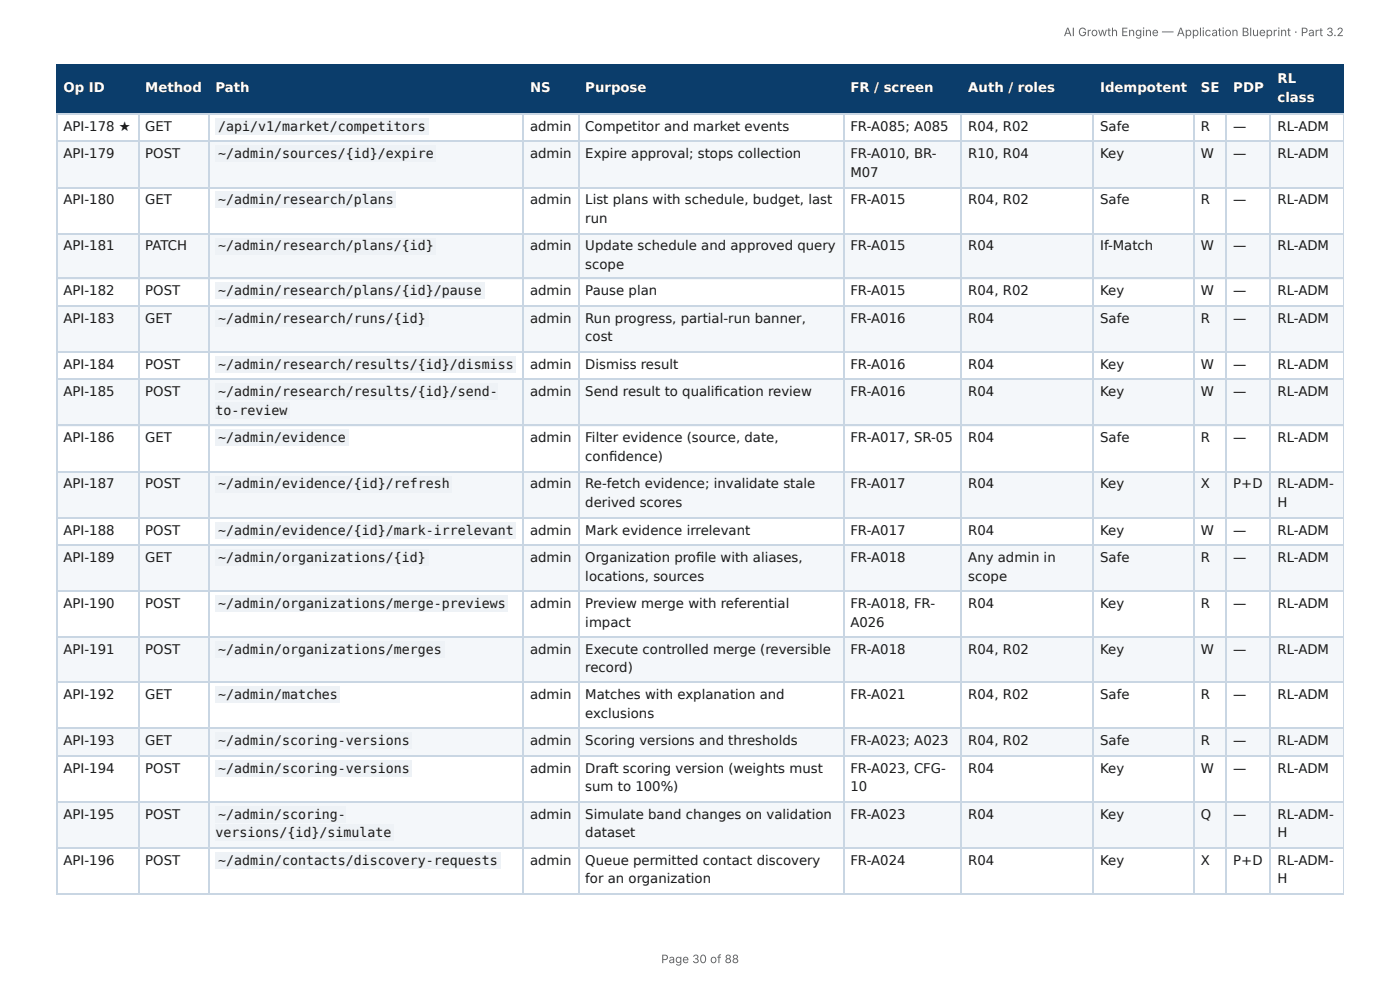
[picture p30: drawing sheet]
<svg xmlns="http://www.w3.org/2000/svg" width="297mm" height="210mm" viewBox="0 0 297 210" stroke-linecap="round" stroke-linejoin="round" font-family="sans-serif">
<defs><g id="words">
<g font-size="2.8" fill="#fff">
<text x="271.3" y="17.7">RL</text>
<text x="13.5" y="19.6">Op ID</text>
<text x="30.9" y="19.6">Method</text>
<text x="45.8" y="19.6">Path</text>
<text x="112.6" y="19.6">NS</text>
<text x="124.3" y="19.6">Purpose</text>
<text x="180.6" y="19.6">FR / screen</text>
<text x="205.7" y="19.6">Auth / roles</text>
<text x="233.7" y="19.6">Idempotent</text>
<text x="255.1" y="19.6">SE</text>
<text x="261.9" y="19.6">PDP</text>
<text x="271.3" y="21.7">class</text>
</g>
<g font-size="2.8" fill="#1a1a1a">
<text x="13.5" y="27.8">API-178 ★</text>
<text x="30.9" y="27.8">GET</text>
<text x="46.3" y="27.8">/api/v1/market/competitors</text>
<text x="112.6" y="27.8">admin</text>
<text x="124.3" y="27.8">Competitor and market events</text>
<text x="180.6" y="27.8">FR-A085; A085</text>
<text x="205.7" y="27.8">R04, R02</text>
<text x="233.7" y="27.8">Safe</text>
<text x="255.1" y="27.8">R</text>
<text x="261.9" y="27.8">—</text>
<text x="271.3" y="27.8">RL-ADM</text>
<text x="13.5" y="33.6">API-179</text>
<text x="30.9" y="33.6">POST</text>
<text x="46.3" y="33.6">~/admin/sources/{id}/expire</text>
<text x="112.6" y="33.6">admin</text>
<text x="124.3" y="33.6">Expire approval; stops collection</text>
<text x="180.6" y="33.6">FR-A010, BR-</text>
<text x="205.7" y="33.6">R10, R04</text>
<text x="233.7" y="33.6">Key</text>
<text x="255.1" y="33.6">W</text>
<text x="261.9" y="33.6">—</text>
<text x="271.3" y="33.6">RL-ADM</text>
<text x="180.6" y="37.6">M07</text>
<text x="13.5" y="43.4">API-180</text>
<text x="30.9" y="43.4">GET</text>
<text x="46.3" y="43.4">~/admin/research/plans</text>
<text x="112.6" y="43.4">admin</text>
<text x="124.3" y="43.4">List plans with schedule, budget, last</text>
<text x="124.3" y="47.4">run</text>
<text x="180.6" y="43.4">FR-A015</text>
<text x="205.7" y="43.4">R04, R02</text>
<text x="233.7" y="43.4">Safe</text>
<text x="255.1" y="43.4">R</text>
<text x="261.9" y="43.4">—</text>
<text x="271.3" y="43.4">RL-ADM</text>
<text x="13.5" y="53.2">API-181</text>
<text x="30.9" y="53.2">PATCH</text>
<text x="46.3" y="53.2">~/admin/research/plans/{id}</text>
<text x="112.6" y="53.2">admin</text>
<text x="124.3" y="53.2">Update schedule and approved query</text>
<text x="180.6" y="53.2">FR-A015</text>
<text x="205.7" y="53.2">R04</text>
<text x="233.7" y="53.2">If-Match</text>
<text x="255.1" y="53.2">W</text>
<text x="261.9" y="53.2">—</text>
<text x="271.3" y="53.2">RL-ADM</text>
<text x="124.3" y="57.2">scope</text>
<text x="13.5" y="62.7">API-182</text>
<text x="30.9" y="62.7">POST</text>
<text x="46.3" y="62.7">~/admin/research/plans/{id}/pause</text>
<text x="112.6" y="62.7">admin</text>
<text x="124.3" y="62.7">Pause plan</text>
<text x="180.6" y="62.7">FR-A015</text>
<text x="205.7" y="62.7">R04, R02</text>
<text x="233.7" y="62.7">Key</text>
<text x="255.1" y="62.7">W</text>
<text x="261.9" y="62.7">—</text>
<text x="271.3" y="62.7">RL-ADM</text>
<text x="13.5" y="68.5">API-183</text>
<text x="30.9" y="68.5">GET</text>
<text x="46.3" y="68.5">~/admin/research/runs/{id}</text>
<text x="112.6" y="68.5">admin</text>
<text x="124.3" y="68.5">Run progress, partial-run banner,</text>
<text x="180.6" y="68.5">FR-A016</text>
<text x="205.7" y="68.5">R04</text>
<text x="233.7" y="68.5">Safe</text>
<text x="255.1" y="68.5">R</text>
<text x="261.9" y="68.5">—</text>
<text x="271.3" y="68.5">RL-ADM</text>
<text x="124.3" y="72.5">cost</text>
<text x="13.5" y="78.3">API-184</text>
<text x="30.9" y="78.3">POST</text>
<text x="46.3" y="78.3">~/admin/research/results/{id}/dismiss</text>
<text x="112.6" y="78.3">admin</text>
<text x="124.3" y="78.3">Dismiss result</text>
<text x="180.6" y="78.3">FR-A016</text>
<text x="205.7" y="78.3">R04</text>
<text x="233.7" y="78.3">Key</text>
<text x="255.1" y="78.3">W</text>
<text x="261.9" y="78.3">—</text>
<text x="271.3" y="78.3">RL-ADM</text>
<text x="13.5" y="84.1">API-185</text>
<text x="30.9" y="84.1">POST</text>
<text x="45.8" y="88.1">to-review</text>
<text x="46.3" y="84.1">~/admin/research/results/{id}/send-</text>
<text x="112.6" y="84.1">admin</text>
<text x="124.3" y="84.1">Send result to qualifi cation review</text>
<text x="180.6" y="84.1">FR-A016</text>
<text x="205.7" y="84.1">R04</text>
<text x="233.7" y="84.1">Key</text>
<text x="255.1" y="84.1">W</text>
<text x="261.9" y="84.1">—</text>
<text x="271.3" y="84.1">RL-ADM</text>
<text x="13.5" y="93.9">API-186</text>
<text x="30.9" y="93.9">GET</text>
<text x="46.3" y="93.9">~/admin/evidence</text>
<text x="112.6" y="93.9">admin</text>
<text x="124.3" y="93.9">Filter evidence (source, date,</text>
<text x="180.6" y="93.9">FR-A017, SR-05</text>
<text x="205.7" y="93.9">R04</text>
<text x="233.7" y="93.9">Safe</text>
<text x="255.1" y="93.9">R</text>
<text x="261.9" y="93.9">—</text>
<text x="271.3" y="93.9">RL-ADM</text>
<text x="124.3" y="97.9">confi dence)</text>
<text x="13.5" y="103.7">API-187</text>
<text x="30.9" y="103.7">POST</text>
<text x="46.3" y="103.7">~/admin/evidence/{id}/refresh</text>
<text x="112.6" y="103.7">admin</text>
<text x="124.3" y="103.7">Re-fetch evidence; invalidate stale</text>
<text x="124.3" y="107.7">derived scores</text>
<text x="180.6" y="103.7">FR-A017</text>
<text x="205.7" y="103.7">R04</text>
<text x="233.7" y="103.7">Key</text>
<text x="255.1" y="103.7">X</text>
<text x="261.9" y="103.7">P+D</text>
<text x="271.3" y="103.7">RL-ADM-</text>
<text x="271.3" y="107.7">H</text>
<text x="13.5" y="113.5">API-188</text>
<text x="30.9" y="113.5">POST</text>
<text x="46.3" y="113.5">~/admin/evidence/{id}/mark-irrelevant</text>
<text x="112.6" y="113.5">admin</text>
<text x="124.3" y="113.5">Mark evidence irrelevant</text>
<text x="180.6" y="113.5">FR-A017</text>
<text x="205.7" y="113.5">R04</text>
<text x="233.7" y="113.5">Key</text>
<text x="255.1" y="113.5">W</text>
<text x="261.9" y="113.5">—</text>
<text x="271.3" y="113.5">RL-ADM</text>
<text x="13.5" y="119.3">API-189</text>
<text x="30.9" y="119.3">GET</text>
<text x="46.3" y="119.3">~/admin/organizations/{id}</text>
<text x="112.6" y="119.3">admin</text>
<text x="124.3" y="119.3">Organization profi le with aliases,</text>
<text x="180.6" y="119.3">FR-A018</text>
<text x="205.7" y="119.3">Any admin in</text>
<text x="233.7" y="119.3">Safe</text>
<text x="255.1" y="119.3">R</text>
<text x="261.9" y="119.3">—</text>
<text x="271.3" y="119.3">RL-ADM</text>
<text x="124.3" y="123.3">locations, sources</text>
<text x="205.7" y="123.3">scope</text>
<text x="13.5" y="129.1">API-190</text>
<text x="30.9" y="129.1">POST</text>
<text x="46.3" y="129.1">~/admin/organizations/merge-previews</text>
<text x="112.6" y="129.1">admin</text>
<text x="124.3" y="129.1">Preview merge with referential</text>
<text x="180.6" y="129.1">FR-A018, FR-</text>
<text x="205.7" y="129.1">R04</text>
<text x="233.7" y="129.1">Key</text>
<text x="255.1" y="129.1">R</text>
<text x="261.9" y="129.1">—</text>
<text x="271.3" y="129.1">RL-ADM</text>
<text x="124.3" y="133.1">impact</text>
<text x="180.6" y="133.1">A026</text>
<text x="13.5" y="138.9">API-191</text>
<text x="30.9" y="138.9">POST</text>
<text x="46.3" y="138.9">~/admin/organizations/merges</text>
<text x="112.6" y="138.9">admin</text>
<text x="124.3" y="138.9">Execute controlled merge (reversible</text>
<text x="124.3" y="142.6">record)</text>
<text x="180.6" y="138.9">FR-A018</text>
<text x="205.7" y="138.9">R04, R02</text>
<text x="233.7" y="138.9">Key</text>
<text x="255.1" y="138.9">W</text>
<text x="261.9" y="138.9">—</text>
<text x="271.3" y="138.9">RL-ADM</text>
<text x="13.5" y="148.4">API-192</text>
<text x="30.9" y="148.4">GET</text>
<text x="46.3" y="148.4">~/admin/matches</text>
<text x="112.6" y="148.4">admin</text>
<text x="124.3" y="148.4">Matches with explanation and</text>
<text x="180.6" y="148.4">FR-A021</text>
<text x="205.7" y="148.4">R04, R02</text>
<text x="233.7" y="148.4">Safe</text>
<text x="255.1" y="148.4">R</text>
<text x="261.9" y="148.4">—</text>
<text x="271.3" y="148.4">RL-ADM</text>
<text x="124.3" y="152.4">exclusions</text>
<text x="13.5" y="158.2">API-193</text>
<text x="30.9" y="158.2">GET</text>
<text x="46.3" y="158.2">~/admin/scoring-versions</text>
<text x="112.6" y="158.2">admin</text>
<text x="124.3" y="158.2">Scoring versions and thresholds</text>
<text x="180.6" y="158.2">FR-A023; A023</text>
<text x="205.7" y="158.2">R04, R02</text>
<text x="233.7" y="158.2">Safe</text>
<text x="255.1" y="158.2">R</text>
<text x="261.9" y="158.2">—</text>
<text x="271.3" y="158.2">RL-ADM</text>
<text x="13.5" y="164">API-194</text>
<text x="30.9" y="164">POST</text>
<text x="46.3" y="164">~/admin/scoring-versions</text>
<text x="112.6" y="164">admin</text>
<text x="124.3" y="164">Draft scoring version (weights must</text>
<text x="180.6" y="164">FR-A023, CFG-</text>
<text x="205.7" y="164">R04</text>
<text x="233.7" y="164">Key</text>
<text x="255.1" y="164">W</text>
<text x="261.9" y="164">—</text>
<text x="271.3" y="164">RL-ADM</text>
<text x="13.5" y="173.8">API-195</text>
<text x="30.9" y="173.8">POST</text>
<text x="46.3" y="173.8">~/admin/scoring-</text>
<text x="112.6" y="173.8">admin</text>
<text x="124.3" y="168">sum to 100%)</text>
<text x="124.3" y="173.8">Simulate band changes on validation</text>
<text x="180.6" y="168">10</text>
<text x="180.6" y="173.8">FR-A023</text>
<text x="205.7" y="173.8">R04</text>
<text x="233.7" y="173.8">Key</text>
<text x="255.1" y="173.8">Q</text>
<text x="261.9" y="173.8">—</text>
<text x="271.3" y="173.8">RL-ADM-</text>
<text x="45.8" y="177.8">versions/{id}/simulate</text>
<text x="124.3" y="177.8">dataset</text>
<text x="271.3" y="177.8">H</text>
<text x="13.5" y="183.6">API-196</text>
<text x="30.9" y="183.6">POST</text>
<text x="46.3" y="183.6">~/admin/contacts/discovery-requests</text>
<text x="112.6" y="183.6">admin</text>
<text x="124.3" y="183.6">Queue permitted contact discovery</text>
<text x="180.6" y="183.6">FR-A024</text>
<text x="205.7" y="183.6">R04</text>
<text x="233.7" y="183.6">Key</text>
<text x="255.1" y="183.6">X</text>
<text x="261.9" y="183.6">P+D</text>
<text x="271.3" y="183.6">RL-ADM-</text>
<text x="124.3" y="187.6">for an organization</text>
<text x="271.3" y="187.6">H</text>
</g>
<g font-size="2.5" fill="#666">
<text x="225.9" y="7.7">AI Growth Engine — Application Blueprint · Part 3.2</text>
<text x="140.4" y="204.5">Page 30 of 88</text>
</g>
</g></defs>
<g fill="#0b3d6b">
<path d="M12.2 14h17.2v10.1h-17.2z"/>
<path d="M29.4 14h15v10.1h-15z"/>
<path d="M44.4 14h66.7v10.1h-66.7z"/>
<path d="M111.1 14h11.7v10.1h-11.7z"/>
<path d="M122.8 14h56.3v10.1h-56.3z"/>
<path d="M179.1 14h25.2v10.1h-25.2z"/>
<path d="M204.3 14h28v10.1h-28z"/>
<path d="M232.3 14h21.4v10.1h-21.4z"/>
<path d="M253.7 14h6.9v10.1h-6.9z"/>
<path d="M260.6 14h9.3v10.1h-9.3z"/>
<path d="M269.9 14h15.5v10.1h-15.5z"/>
</g>
<g fill="#f4f7fa">
<path d="M12.2 29.9h17.2v9.8h-17.2z"/>
<path d="M29.4 29.9h15v9.8h-15z"/>
<path d="M44.4 29.9h66.7v9.8h-66.7z"/>
<path d="M111.1 29.9h11.7v9.8h-11.7z"/>
<path d="M122.8 29.9h56.3v9.8h-56.3z"/>
<path d="M179.1 29.9h25.2v9.8h-25.2z"/>
<path d="M204.3 29.9h28v9.8h-28z"/>
<path d="M232.3 29.9h21.4v9.8h-21.4z"/>
<path d="M253.7 29.9h6.9v9.8h-6.9z"/>
<path d="M260.6 29.9h9.3v9.8h-9.3z"/>
<path d="M269.9 29.9h15.5v9.8h-15.5z"/>
<path d="M12.2 49.5h17.2v9.8h-17.2z"/>
<path d="M29.4 49.5h15v9.8h-15z"/>
<path d="M44.4 49.5h66.7v9.8h-66.7z"/>
<path d="M111.1 49.5h11.7v9.8h-11.7z"/>
<path d="M122.8 49.5h56.3v9.8h-56.3z"/>
<path d="M179.1 49.5h25.2v9.8h-25.2z"/>
<path d="M204.3 49.5h28v9.8h-28z"/>
<path d="M232.3 49.5h21.4v9.8h-21.4z"/>
<path d="M253.7 49.5h6.9v9.8h-6.9z"/>
<path d="M260.6 49.5h9.3v9.8h-9.3z"/>
<path d="M269.9 49.5h15.5v9.8h-15.5z"/>
<path d="M12.2 65.1h17.2v9.8h-17.2z"/>
<path d="M29.4 65.1h15v9.8h-15z"/>
<path d="M44.4 65.1h66.7v9.8h-66.7z"/>
<path d="M111.1 65.1h11.7v9.8h-11.7z"/>
<path d="M122.8 65.1h56.3v9.8h-56.3z"/>
<path d="M179.1 65.1h25.2v9.8h-25.2z"/>
<path d="M204.3 65.1h28v9.8h-28z"/>
<path d="M232.3 65.1h21.4v9.8h-21.4z"/>
<path d="M253.7 65.1h6.9v9.8h-6.9z"/>
<path d="M260.6 65.1h9.3v9.8h-9.3z"/>
<path d="M269.9 65.1h15.5v9.8h-15.5z"/>
<path d="M12.2 80.7h17.2v9.8h-17.2z"/>
<path d="M29.4 80.7h15v9.8h-15z"/>
<path d="M44.4 80.7h66.7v9.8h-66.7z"/>
<path d="M111.1 80.7h11.7v9.8h-11.7z"/>
<path d="M122.8 80.7h56.3v9.8h-56.3z"/>
<path d="M179.1 80.7h25.2v9.8h-25.2z"/>
<path d="M204.3 80.7h28v9.8h-28z"/>
<path d="M232.3 80.7h21.4v9.8h-21.4z"/>
<path d="M253.7 80.7h6.9v9.8h-6.9z"/>
<path d="M260.6 80.7h9.3v9.8h-9.3z"/>
<path d="M269.9 80.7h15.5v9.8h-15.5z"/>
<path d="M12.2 100h17.2v9.8h-17.2z"/>
<path d="M29.4 100h15v9.8h-15z"/>
<path d="M44.4 100h66.7v9.8h-66.7z"/>
<path d="M111.1 100h11.7v9.8h-11.7z"/>
<path d="M122.8 100h56.3v9.8h-56.3z"/>
<path d="M179.1 100h25.2v9.8h-25.2z"/>
<path d="M204.3 100h28v9.8h-28z"/>
<path d="M232.3 100h21.4v9.8h-21.4z"/>
<path d="M253.7 100h6.9v9.8h-6.9z"/>
<path d="M260.6 100h9.3v9.8h-9.3z"/>
<path d="M269.9 100h15.5v9.8h-15.5z"/>
<path d="M12.2 115.6h17.2v9.8h-17.2z"/>
<path d="M29.4 115.6h15v9.8h-15z"/>
<path d="M44.4 115.6h66.7v9.8h-66.7z"/>
<path d="M111.1 115.6h11.7v9.8h-11.7z"/>
<path d="M122.8 115.6h56.3v9.8h-56.3z"/>
<path d="M179.1 115.6h25.2v9.8h-25.2z"/>
<path d="M204.3 115.6h28v9.8h-28z"/>
<path d="M232.3 115.6h21.4v9.8h-21.4z"/>
<path d="M253.7 115.6h6.9v9.8h-6.9z"/>
<path d="M260.6 115.6h9.3v9.8h-9.3z"/>
<path d="M269.9 115.6h15.5v9.8h-15.5z"/>
<path d="M12.2 135.2h17.2v9.8h-17.2z"/>
<path d="M29.4 135.2h15v9.8h-15z"/>
<path d="M44.4 135.2h66.7v9.8h-66.7z"/>
<path d="M111.1 135.2h11.7v9.8h-11.7z"/>
<path d="M122.8 135.2h56.3v9.8h-56.3z"/>
<path d="M179.1 135.2h25.2v9.8h-25.2z"/>
<path d="M204.3 135.2h28v9.8h-28z"/>
<path d="M232.3 135.2h21.4v9.8h-21.4z"/>
<path d="M253.7 135.2h6.9v9.8h-6.9z"/>
<path d="M260.6 135.2h9.3v9.8h-9.3z"/>
<path d="M269.9 135.2h15.5v9.8h-15.5z"/>
<path d="M12.2 154.8h17.2v5.8h-17.2z"/>
<path d="M29.4 154.8h15v5.8h-15z"/>
<path d="M44.4 154.8h66.7v5.8h-66.7z"/>
<path d="M111.1 154.8h11.7v5.8h-11.7z"/>
<path d="M122.8 154.8h56.3v5.8h-56.3z"/>
<path d="M179.1 154.8h25.2v5.8h-25.2z"/>
<path d="M204.3 154.8h28v5.8h-28z"/>
<path d="M232.3 154.8h21.4v5.8h-21.4z"/>
<path d="M253.7 154.8h6.9v5.8h-6.9z"/>
<path d="M260.6 154.8h9.3v5.8h-9.3z"/>
<path d="M269.9 154.8h15.5v5.8h-15.5z"/>
<path d="M12.2 170.4h17.2v9.5h-17.2z"/>
<path d="M29.4 170.4h15v9.5h-15z"/>
<path d="M44.4 170.4h66.7v9.5h-66.7z"/>
<path d="M111.1 170.4h11.7v9.5h-11.7z"/>
<path d="M122.8 170.4h56.3v9.5h-56.3z"/>
<path d="M179.1 170.4h25.2v9.5h-25.2z"/>
<path d="M204.3 170.4h28v9.5h-28z"/>
<path d="M232.3 170.4h21.4v9.5h-21.4z"/>
<path d="M253.7 170.4h6.9v9.5h-6.9z"/>
<path d="M260.6 170.4h9.3v9.5h-9.3z"/>
<path d="M269.9 170.4h15.5v9.5h-15.5z"/>
</g>
<g fill="none" stroke="#0b3d6b" stroke-width=".26">
<path d="M11.9 13.9h273.5M12 13.8v10.5M29.5 13.8v10.5M44.3 13.8v10.5M111 13.8v10.5M122.9 13.8v10.5M179.3 13.8v10.5M204.1 13.8v10.5M232.2 13.8v10.5M253.6 13.8v10.5M260.5 13.8v10.5M269.7 13.8v10.5"/>
<path d="M11.9 24.2h273.5"/>
</g>
<path d="M285.3 13.8v10.5" fill="none" stroke="#0b3d6b" stroke-width=".21"/>
<g fill="none" stroke="#c9d6e3" stroke-width=".26">
<path d="M11.9 24.2h273.5M11.9 30h273.5M11.9 39.8h273.5M12 24.3v165.4M29.5 24.3v165.4M44.3 24.3v165.4M111 24.3v165.4M122.9 24.3v165.4M179.3 24.3v165.4M204.1 24.3v165.4M232.2 24.3v165.4M253.6 24.3v165.4"/>
<path d="M260.5 24.3v165.4M269.7 24.3v165.4M11.9 49.6h273.5M11.9 59.1h273.5M11.9 65h273.5M11.9 74.7h273.5M11.9 80.6h273.5M11.9 90.4h273.5M11.9 100.1h273.5M11.9 109.9h273.5M11.9 115.8h273.5M11.9 125.5h273.5"/>
<path d="M11.9 135.3h273.5M11.9 144.9h273.5M11.9 154.6h273.5M11.9 160.5h273.5M11.9 170.3h273.5M11.9 180h273.5M11.9 189.8h273.5"/>
</g>
<path d="M285.3 24.3v165.4" fill="none" stroke="#c9d6e3" stroke-width=".21"/>
<g fill="#eef2f6">
<path d="M45.8 25.1h45.2v3.5h-45.2z"/>
<path d="M45.8 31h46.8v3.4h-46.8z"/>
<path d="M45.8 40.7h38.3v3.5h-38.3z"/>
<path d="M45.8 50.5h46.8v3.5h-46.8z"/>
<path d="M45.8 60.1h57.1v3.4h-57.1z"/>
<path d="M45.8 65.9h45.2v3.4h-45.2z"/>
<path d="M45.8 75.7h63.7v3.4h-63.7z"/>
<path d="M45.8 81.5h60v3.4h-60z"/>
<path d="M45.8 85.5h15.8v3.4h-15.8z"/>
<path d="M45.8 91.3h28.3v3.4h-28.3z"/>
<path d="M45.8 101.1h50.2v3.4h-50.2z"/>
<path d="M45.8 110.9h63.7v3.4h-63.7z"/>
<path d="M45.8 116.7h45.2v3.4h-45.2z"/>
<path d="M45.8 126.5h62.1v3.4h-62.1z"/>
<path d="M45.8 136.3h48.7v3.4h-48.7z"/>
<path d="M45.8 145.8h26.4v3.4h-26.4z"/>
<path d="M45.8 155.6h41.8v3.4h-41.8z"/>
<path d="M45.8 161.4h41.8v3.4h-41.8z"/>
<path d="M45.8 171.2h27.8v3.4h-27.8z"/>
<path d="M45.8 175.2h37.8v3.4h-37.8z"/>
<path d="M45.8 181h60.6v3.4h-60.6z"/>
</g>
<use href="#words"/>
</svg>
